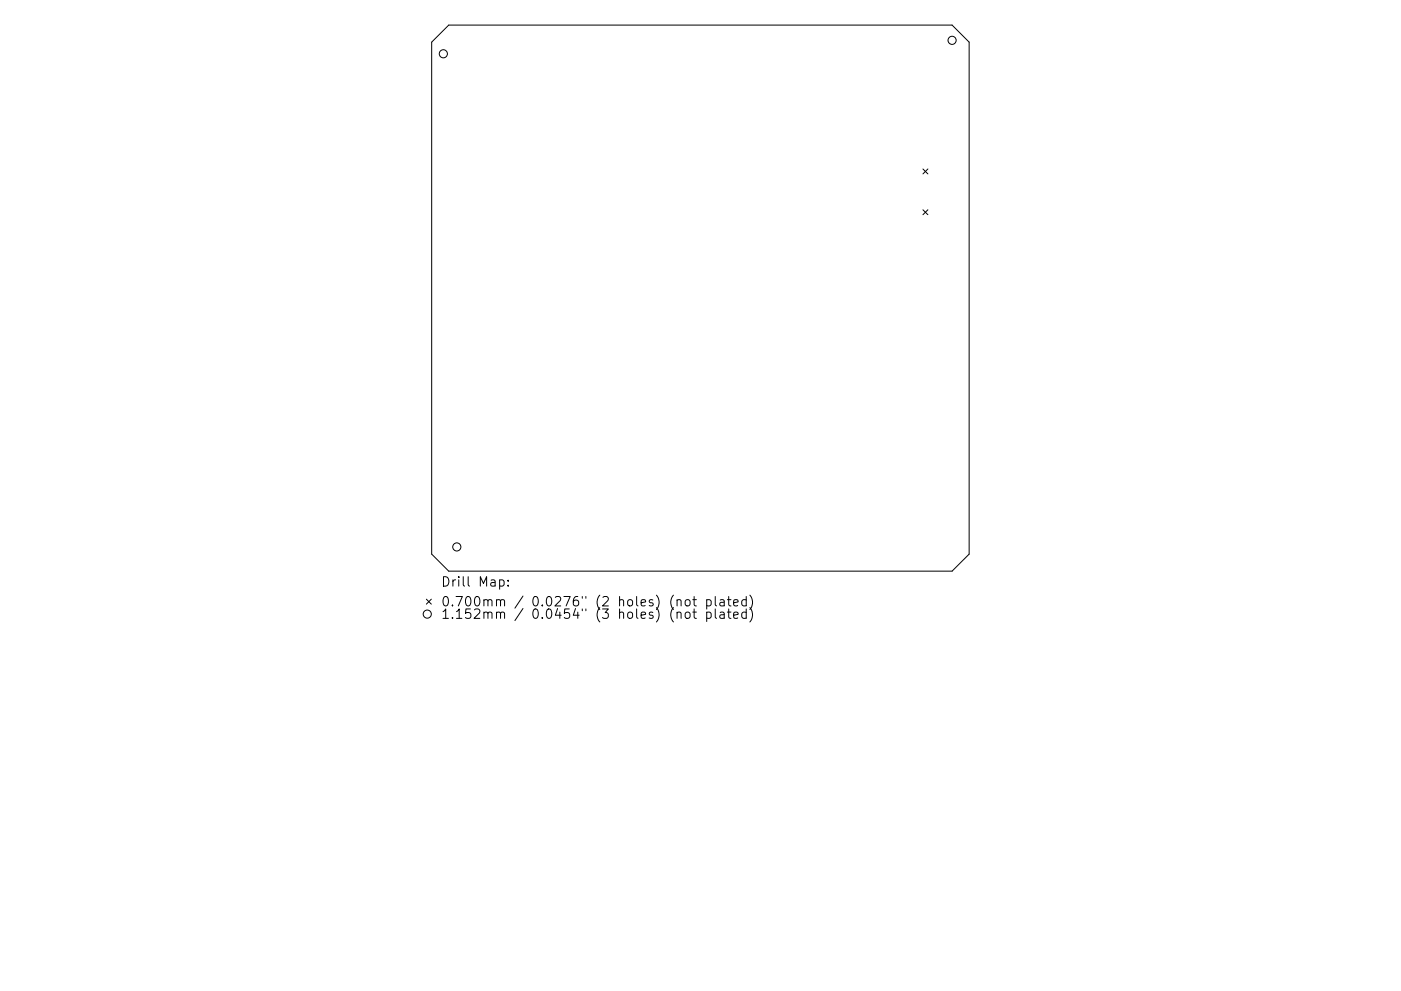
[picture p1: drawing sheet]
<svg xmlns="http://www.w3.org/2000/svg" width="297mm" height="210mm" viewBox="0 0 297 210" stroke-linecap="round" stroke-linejoin="round" font-family="sans-serif">
<defs><g id="words">
<g font-size="2.8">
<text x="93.5" y="124.5">Drill Map:</text>
<text x="93.5" y="128.7">0.700mm / 0.0276&quot; (2 holes) (not plated)</text>
<text x="93.5" y="131.3">1.152mm / 0.0454&quot; (3 holes) (not plated)</text>
</g>
</g></defs>
<g fill="none" stroke="#000" stroke-width=".21">
<path d="M95.1 5.3h106.8l3.6 3.6v108.7l-3.6 3.6h-106.8l-3.6-3.6v-108.7zM195.7 35.9l1 1M196.7 35.9l-1 1M195.7 44.5l1 1.1M196.7 44.5l-1 1.1M90.4 127.1l1.1 1.1M91.5 127.1l-1.1 1.1M105.9 123.1l.6-.1 .4 .4v.6l-.2 .3h-.8M107.7 124.2v.2M107.7 123.1v.2M143.6 127.4l.2-.2 .5 .1 .1 1.3M143.6 130.1a.5 .5 0 0 1 .8 0v1.1"/>
<path d="M145.4 127.4l.2-.2a.54 .54 0 0 1 .7 .4v.6a.54 .54 0 0 1-.5 .4 .54 .54 0 0 1-.5-.4zM145.4 130.1a.54 .54 0 0 1 .5-.2 .54 .54 0 0 1 .4 .3v.6a.54 .54 0 0 1-.5 .4 .54 .54 0 0 1-.5-.4zM146.9 127.2h.7M146.9 129.9h.7M147.2 126.6v1.7l.1 .2 .3 .1M147.2 129.2v1.7l.1 .2 .3 .1M149.8 127.3l.6-.1 .4 .4v.6l-.2 .3h-.8M149.8 130l.6-.1 .4 .3v.6l-.2 .3h-.8M149.8 127.2v2M149.8 129.9v2M151.6 126.6v1.7l.3 .3M151.6 129.2v1.7l.3 .3"/>
<path d="M152.7 127.3h.8l.1 1.3M152.7 130h.8l.1 1.2M153.6 127.7l-.7 .1a.39 .39 0 0 0-.3 .4 .39 .39 0 0 0 .3 .4l.7-.1M153.6 130.3l-.7 .1a.39 .39 0 0 0-.3 .4 .39 .39 0 0 0 .3 .4l.7-.1M154.2 127.2h.8M154.2 129.9h.8M154.5 126.6v1.7l.1 .2 .4 .1M154.5 129.2v1.7l.1 .2 .4 .1M155.6 127.9l.9-.2-.1-.4-.6-.1-.2 .3v1h.8M155.6 130.5l.9-.2-.1-.3-.6-.1-.2 .2v1h.8M158.2 127.3l-.6-.1-.3 .4v.6l.2 .3h.7M158.2 130l-.6-.1-.3 .3v.6l.2 .3h.7"/>
<path d="M158.2 126.6v2M158.2 129.2v2M159 126.3a2.29 2.29 0 0 1 0 3M159 128.9a2.29 2.29 0 0 1 0 3.1"/>
<circle cx="94" cy="11.4" r=".86"/>
<circle cx="201.9" cy="8.6" r=".86"/>
<circle cx="96.9" cy="116" r=".86"/>
<circle cx="90.6" cy="130.3" r=".86"/>
</g>
<use href="#words"/>
</svg>
